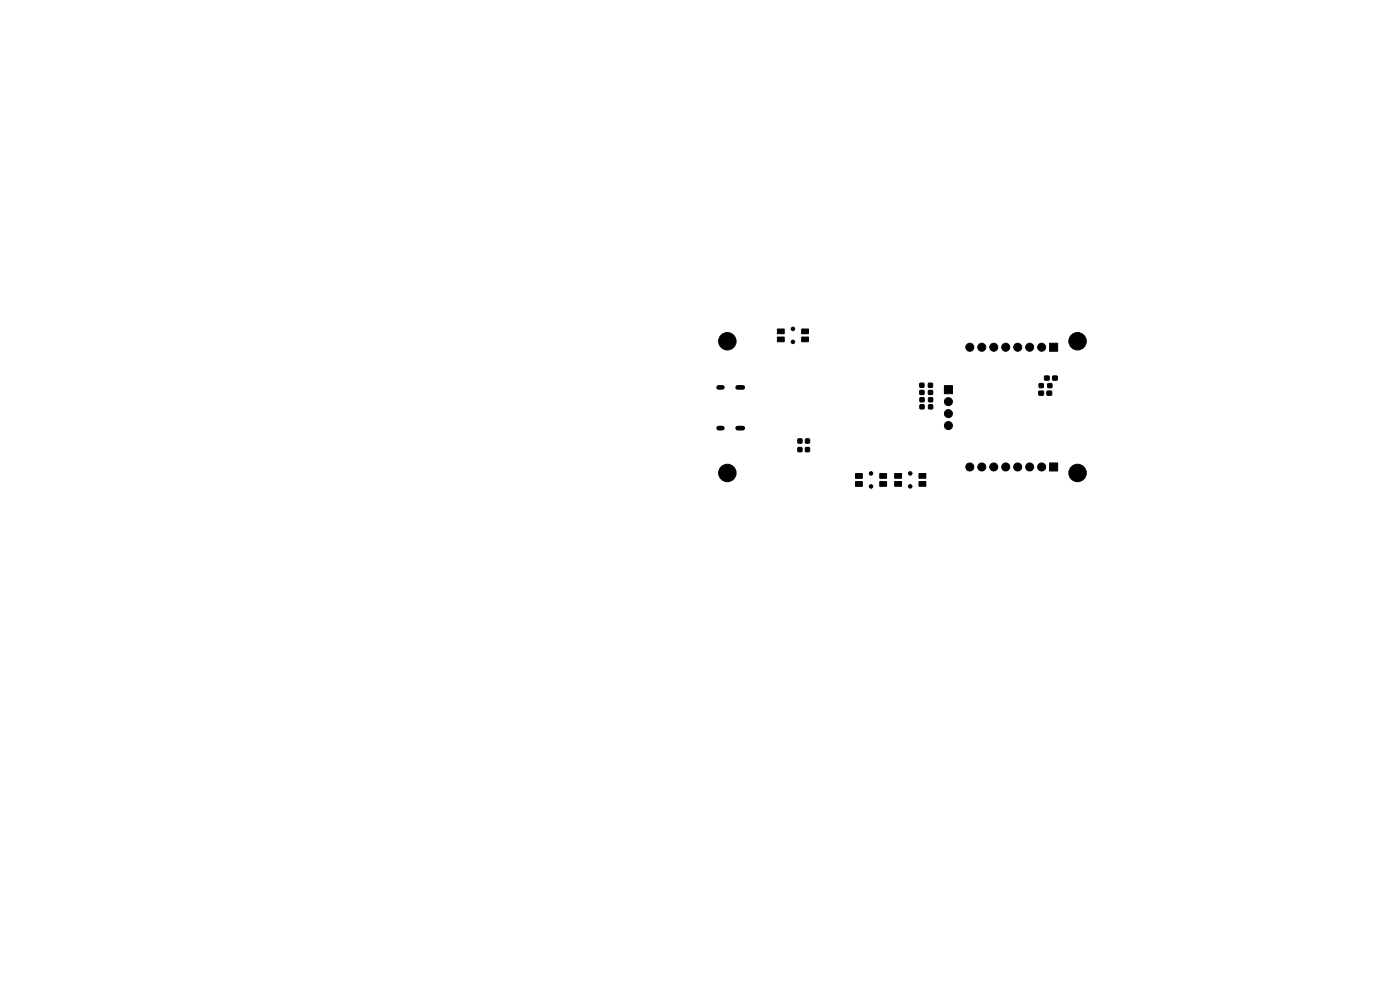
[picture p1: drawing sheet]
<svg xmlns="http://www.w3.org/2000/svg" width="297mm" height="210mm" viewBox="0 0 297 210" stroke-linecap="round" stroke-linejoin="round" font-family="sans-serif">
<path d="M152.5 82.2h.7M152.5 90.8h.7M156.5 82.2h1.1M156.5 90.8h1.1" fill="none" stroke="#000" stroke-width="1"/>
<g fill="#000" stroke="#000" stroke-width=".21">
<path d="M164.9 69.8h1.5v1h-1.5zM164.9 71.5h1.5v1h-1.5zM170.1 69.8h1.4v1h-1.4zM170.1 71.5h1.4v1h-1.4zM221.6 79.8h.9v.8h-.9zM223.3 79.8h1v.8h-1zM222.7 72.8h1.7v1.7h-1.7zM169.3 93.1h.8v.9h-.8zM169.3 95h.8v.8h-.8zM170.9 93.1h.8v.9h-.8zM170.9 95h.8v.8h-.8zM195.2 84.4h.8v.8h-.8z"/>
<path d="M195.2 85.9h.8v.8h-.8zM195.1 81.3h.9v.8h-.9zM195.2 82.8h.8v.9h-.8zM197 84.4h.8v.8h-.8zM197 85.9h.8v.8h-.8zM197 81.3h.8v.8h-.8zM197 82.8h.8v.9h-.8zM200.4 81.8h1.6v1.7h-1.6zM220.4 83h.9v.8h-.9zM220.5 81.4h.8v.8h-.8zM222.1 83h1v.8h-1zM222.3 81.4h.8v.8h-.8z"/>
<path d="M222.7 98.2h1.7v1.7h-1.7zM181.5 102.2h1.4v1h-1.4zM181.5 100.5h1.4v1h-1.4zM186.6 102.2h1.5v1h-1.5zM186.6 100.5h1.5v1h-1.5zM189.8 102.1h1.5v1h-1.5zM189.8 100.4h1.5v1h-1.5zM195 102.1h1.4v1h-1.4zM195 100.4h1.4v1h-1.4z"/>
<circle cx="154.3" cy="72.4" r="1.85"/>
<circle cx="168.2" cy="69.8" r=".37"/>
<circle cx="168.2" cy="72.5" r=".37"/>
<circle cx="205.7" cy="73.7" r=".85"/>
<circle cx="208.3" cy="73.7" r=".85"/>
<circle cx="210.8" cy="73.7" r=".85"/>
<circle cx="213.4" cy="73.7" r=".85"/>
<circle cx="215.9" cy="73.7" r=".85"/>
<circle cx="218.4" cy="73.7" r=".85"/>
<circle cx="221" cy="73.7" r=".85"/>
<circle cx="228.6" cy="72.4" r="1.85"/>
<circle cx="201.2" cy="85.2" r=".85"/>
<circle cx="201.2" cy="87.7" r=".85"/>
<circle cx="201.2" cy="90.3" r=".85"/>
<circle cx="205.7" cy="99.1" r=".85"/>
<circle cx="208.3" cy="99.1" r=".85"/>
<circle cx="210.8" cy="99.1" r=".85"/>
<circle cx="213.4" cy="99.1" r=".85"/>
<circle cx="215.9" cy="99.1" r=".85"/>
<circle cx="218.4" cy="99.1" r=".85"/>
<circle cx="221" cy="99.1" r=".85"/>
<circle cx="154.3" cy="100.3" r="1.85"/>
<circle cx="184.8" cy="103.2" r=".37"/>
<circle cx="184.8" cy="100.4" r=".37"/>
<circle cx="193.1" cy="100.4" r=".37"/>
<circle cx="193.1" cy="103.2" r=".37"/>
<circle cx="228.6" cy="100.3" r="1.85"/>
</g>
</svg>
